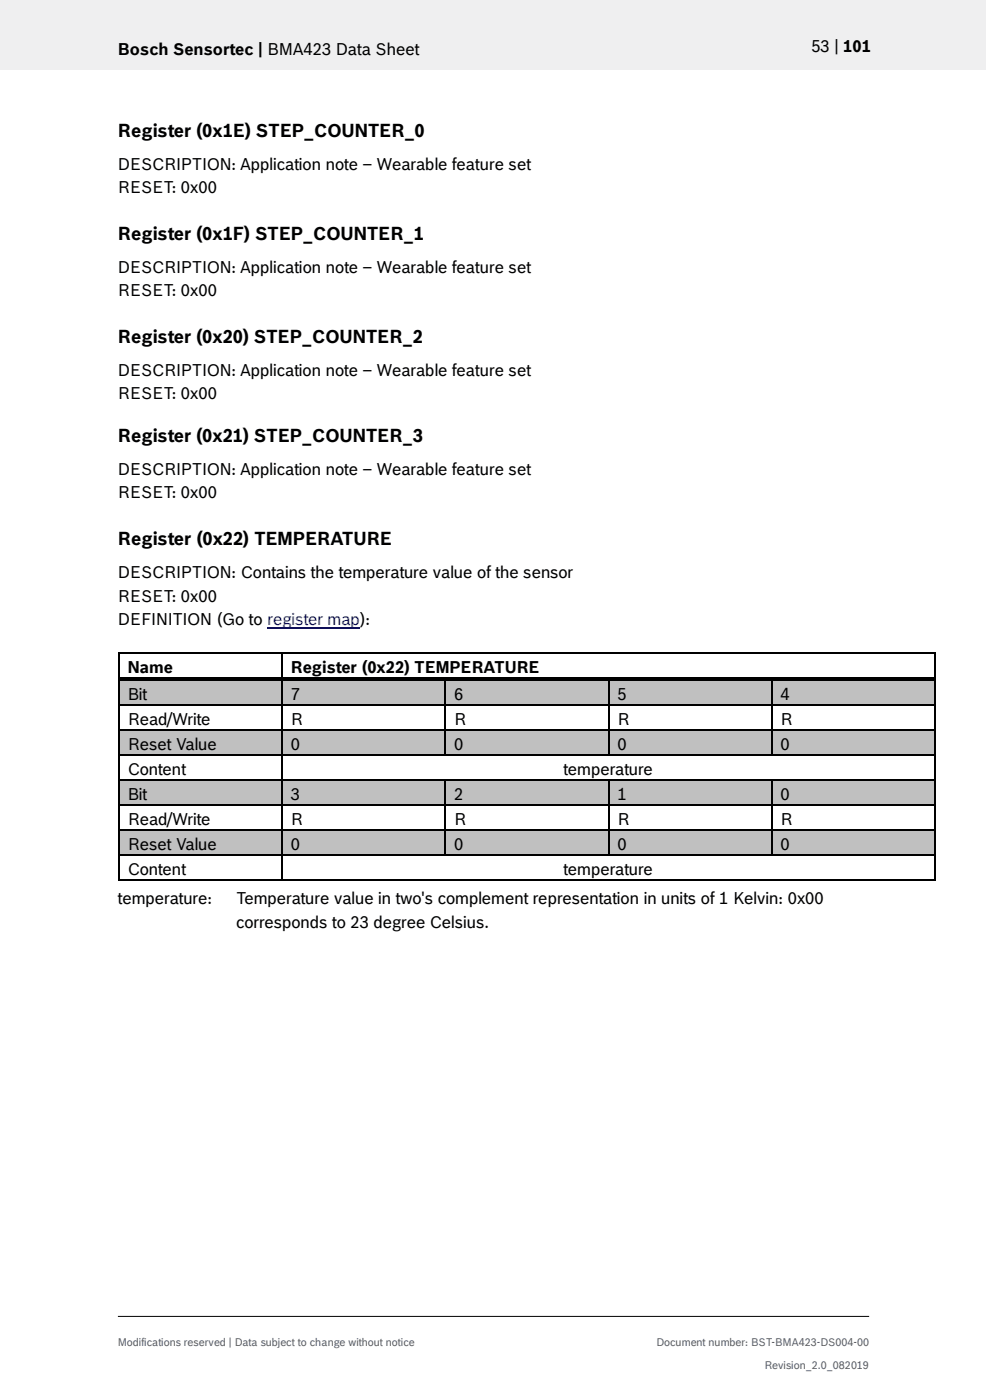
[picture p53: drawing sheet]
<svg xmlns="http://www.w3.org/2000/svg" width="210mm" height="297mm" viewBox="0 0 210 297" stroke-linecap="round" stroke-linejoin="round" font-family="sans-serif">
<defs><g id="words">
<g font-size="3.9">
<text x="25" y="29">Register (0x1E) STEP_COUNTER_0</text>
<text x="25" y="50.8">Register (0x1F) STEP_COUNTER_1</text>
<text x="25" y="72.7">Register (0x20) STEP_COUNTER_2</text>
<text x="25" y="93.7">Register (0x21) STEP_COUNTER_3</text>
<text x="25" y="115.6">Register (0x22) TEMPERATURE</text>
</g>
<g font-size="3.5">
<text x="25" y="11.6">Bosch Sensortec | BMA423 Data Sheet</text>
<text x="172.1" y="11">53 | 101</text>
<text x="25" y="36">DESCRIPTION: Application note – Wearable feature set</text>
<text x="25" y="41">RESET: 0x00</text>
<text x="25" y="57.9">DESCRIPTION: Application note – Wearable feature set</text>
<text x="25" y="62.8">RESET: 0x00</text>
<text x="25" y="79.8">DESCRIPTION: Application note – Wearable feature set</text>
<text x="25" y="84.7">RESET: 0x00</text>
<text x="25" y="100.8">DESCRIPTION: Application note – Wearable feature set</text>
<text x="25" y="105.7">RESET: 0x00</text>
<text x="25" y="122.7">DESCRIPTION: Contains the temperature value of the sensor</text>
<text x="25" y="127.6">RESET: 0x00</text>
<text x="25" y="132.5">DEFINITION (Go to register map):</text>
<text x="27.1" y="142.8">Name</text>
<text x="61.7" y="142.8">Register (0x22) TEMPERATURE</text>
<text x="27.1" y="148.5">Bit</text>
<text x="61.7" y="148.5">7</text>
<text x="96.3" y="148.5">6</text>
<text x="131" y="148.5">5</text>
<text x="165.6" y="148.5">4</text>
<text x="27.1" y="153.8">Read/Write</text>
<text x="61.7" y="153.8">R</text>
<text x="96.3" y="153.8">R</text>
<text x="131" y="153.8">R</text>
<text x="165.6" y="153.8">R</text>
<text x="27.1" y="159.1">Reset Value</text>
<text x="61.7" y="159.1">0</text>
<text x="96.3" y="159.1">0</text>
<text x="131" y="159.1">0</text>
<text x="165.6" y="159.1">0</text>
<text x="27.1" y="164.4">Content</text>
<text x="119.5" y="164.4">temperature</text>
<text x="27.1" y="169.7">Bit</text>
<text x="61.7" y="169.7">3</text>
<text x="96.3" y="169.7">2</text>
<text x="131" y="169.7">1</text>
<text x="165.6" y="169.7">0</text>
<text x="27.1" y="174.9">Read/Write</text>
<text x="61.7" y="174.9">R</text>
<text x="96.3" y="174.9">R</text>
<text x="131" y="174.9">R</text>
<text x="165.6" y="174.9">R</text>
<text x="27.1" y="180.2">Reset Value</text>
<text x="27.1" y="185.5">Content</text>
<text x="61.7" y="180.2">0</text>
<text x="96.3" y="180.2">0</text>
<text x="119.5" y="185.5">temperature</text>
<text x="131" y="180.2">0</text>
<text x="165.6" y="180.2">0</text>
<text x="25" y="191.9">temperature:</text>
<text x="50.1" y="191.9">Temperature value in two's complement representation in units of 1 Kelvin: 0x00</text>
<text x="50.1" y="196.8">corresponds to 23 degree Celsius.</text>
</g>
<g font-size="2.3" fill="#535f6b">
<text x="25" y="285.6">Modifications reserved | Data subject to change without notice</text>
<text x="139.3" y="285.6">Document number: BST-BMA423-DS004-00</text>
<text x="162.2" y="290.5">Revision_2.0_082019</text>
</g>
</g></defs>
<path d="M-.1 0h209.2v14.8h-209.2z" fill-rule="evenodd" fill="#efeff0"/>
<path d="M25 279.3h159.4" fill="none" stroke="#000" stroke-width=".21"/>
<path d="M56.7 133.2h19.7" fill="none" stroke="#00f" stroke-width=".25"/>
<g fill="#000">
<path d="M25 138.4h.4v.4h-.4z" fill-rule="evenodd"/>
<path d="M25 138.4h.4v.4h-.4z" fill-rule="evenodd"/>
<path d="M59.7 138.4h.3v.4h-.3z" fill-rule="evenodd"/>
<path d="M198.2 138.4h.3v.4h-.3z" fill-rule="evenodd"/>
<path d="M198.2 138.4h.3v.4h-.3z" fill-rule="evenodd"/>
</g>
<path d="M25.2 138.8v4.9M25.4 138.6h34.3M59.8 138.8v4.9M60 138.6h138.2M198.3 138.8v4.9" fill="none" stroke="#000" stroke-width=".34"/>
<g fill="#c0c0c0">
<path d="M25.4 144.5h34.2v5h-34.2z" fill-rule="evenodd"/>
<path d="M27.1 144.5h30.8v5h-30.8z" fill-rule="evenodd"/>
<path d="M60 144.5h34.2v5h-34.2z" fill-rule="evenodd"/>
<path d="M61.7 144.5h30.8v5h-30.8z" fill-rule="evenodd"/>
<path d="M94.6 144.5h34.3v5h-34.3z" fill-rule="evenodd"/>
<path d="M96.3 144.5h30.9v5h-30.9z" fill-rule="evenodd"/>
<path d="M129.2 144.5h34.3v5h-34.3z" fill-rule="evenodd"/>
<path d="M131 144.5h30.8v5h-30.8z" fill-rule="evenodd"/>
<path d="M163.9 144.5h34.3v5h-34.3z" fill-rule="evenodd"/>
<path d="M165.6 144.5h30.8v5h-30.8z" fill-rule="evenodd"/>
</g>
<g fill="#000">
<path d="M25 143.7h.4v.8h-.4z" fill-rule="evenodd"/>
<path d="M25.4 143.7h34.3v.8h-34.3z" fill-rule="evenodd"/>
</g>
<path d="M25.4 144.5h34.3" fill="none" stroke="#c0c0c0" stroke-width=".21"/>
<path d="M60 144.5h.4z" fill-rule="evenodd" fill="#c0c0c0"/>
<g fill="#000">
<path d="M59.7 144.5h.3z" fill-rule="evenodd"/>
<path d="M59.7 143.7h.7v.8h-.7z" fill-rule="evenodd"/>
<path d="M60.4 143.7h33.9v.8h-33.9z" fill-rule="evenodd"/>
</g>
<path d="M60.4 144.5h33.9" fill="none" stroke="#c0c0c0" stroke-width=".21"/>
<path d="M94.6 144.5h.5z" fill-rule="evenodd" fill="#c0c0c0"/>
<g fill="#000">
<path d="M94.3 144.5h.3z" fill-rule="evenodd"/>
<path d="M94.3 143.7h.8v.8h-.8z" fill-rule="evenodd"/>
<path d="M95.1 143.7h33.8v.8h-33.8z" fill-rule="evenodd"/>
</g>
<path d="M95.1 144.5h33.8" fill="none" stroke="#c0c0c0" stroke-width=".21"/>
<path d="M129.3 144.5h.4z" fill-rule="evenodd" fill="#c0c0c0"/>
<g fill="#000">
<path d="M128.9 144.5h.4z" fill-rule="evenodd"/>
<path d="M128.9 143.7h.8v.8h-.8z" fill-rule="evenodd"/>
<path d="M129.7 143.7h33.8v.8h-33.8z" fill-rule="evenodd"/>
</g>
<path d="M129.7 144.5h33.8" fill="none" stroke="#c0c0c0" stroke-width=".21"/>
<path d="M163.9 144.5h.4z" fill-rule="evenodd" fill="#c0c0c0"/>
<g fill="#000">
<path d="M25 149.5h.4v.3h-.4z" fill-rule="evenodd"/>
<path d="M59.7 149.5h.3v.3h-.3z" fill-rule="evenodd"/>
<path d="M94.3 149.5h.3v.3h-.3z" fill-rule="evenodd"/>
<path d="M128.9 149.5h.4v.3h-.4z" fill-rule="evenodd"/>
<path d="M163.5 144.5h.4z" fill-rule="evenodd"/>
<path d="M163.5 143.7h.8v.8h-.8z" fill-rule="evenodd"/>
<path d="M163.5 149.5h.4v.3h-.4z" fill-rule="evenodd"/>
<path d="M164.3 143.7h33.9v.8h-33.9z" fill-rule="evenodd"/>
<path d="M198.2 143.7h.3v.8h-.3z" fill-rule="evenodd"/>
<path d="M198.2 149.5h.3v.3h-.3z" fill-rule="evenodd"/>
</g>
<path d="M164.3 144.5h33.9" fill="none" stroke="#c0c0c0" stroke-width=".21"/>
<g fill="none" stroke="#000" stroke-width=".34">
<path d="M25.2 144.5v5M25.2 149.8v4.9M25.4 149.6h34.3M59.8 144.5v5M59.8 149.8v4.9M60 149.6h34.3M94.5 144.5v5M94.5 149.8v4.9M94.6 149.6h34.3M129.1 144.5v5M129.1 149.8v4.9M129.3 149.6h34.2"/>
<path d="M163.7 144.5v5M163.7 149.8v4.9M163.9 149.6h34.3M198.3 144.5v5M198.3 149.8v4.9"/>
</g>
<g fill="#c0c0c0">
<path d="M25.4 155.1h34.2v4.9h-34.2z" fill-rule="evenodd"/>
<path d="M27.1 155.1h30.8v4.9h-30.8z" fill-rule="evenodd"/>
<path d="M60 155.1h34.2v4.9h-34.2z" fill-rule="evenodd"/>
<path d="M61.7 155.1h30.8v4.9h-30.8z" fill-rule="evenodd"/>
<path d="M94.6 155.1h34.3v4.9h-34.3z" fill-rule="evenodd"/>
<path d="M96.3 155.1h30.9v4.9h-30.9z" fill-rule="evenodd"/>
<path d="M129.2 155.1h34.3v4.9h-34.3z" fill-rule="evenodd"/>
<path d="M131 155.1h30.8v4.9h-30.8z" fill-rule="evenodd"/>
<path d="M163.9 155.1h34.3v4.9h-34.3z" fill-rule="evenodd"/>
<path d="M165.6 155.1h30.8v4.9h-30.8z" fill-rule="evenodd"/>
</g>
<g fill="#000">
<path d="M25 154.7h.4v.4h-.4z" fill-rule="evenodd"/>
<path d="M59.7 154.7h.3v.4h-.3z" fill-rule="evenodd"/>
<path d="M94.3 154.7h.3v.4h-.3z" fill-rule="evenodd"/>
<path d="M128.9 154.7h.4v.4h-.4z" fill-rule="evenodd"/>
<path d="M163.5 154.7h.4v.4h-.4z" fill-rule="evenodd"/>
<path d="M198.2 154.7h.3v.4h-.3z" fill-rule="evenodd"/>
<path d="M25 160h.4v.4h-.4z" fill-rule="evenodd"/>
<path d="M59.7 160h.3v.4h-.3z" fill-rule="evenodd"/>
<path d="M94.3 160h.3v.4h-.3z" fill-rule="evenodd"/>
<path d="M128.9 160h.4v.4h-.4z" fill-rule="evenodd"/>
<path d="M163.5 160h.4v.4h-.4z" fill-rule="evenodd"/>
<path d="M198.2 160h.3v.4h-.3z" fill-rule="evenodd"/>
</g>
<g fill="none" stroke="#000" stroke-width=".34">
<path d="M25.2 155.1v4.9M25.4 154.9h34.3M59.8 155.1v4.9M60 154.9h34.3M94.5 155.1v4.9M94.6 154.9h34.3M129.1 155.1v4.9M129.3 154.9h34.2M163.7 155.1v4.9M163.9 154.9h34.3M198.3 155.1v4.9M25.2 160.4v4.9"/>
<path d="M25.4 160.2h34.3M59.8 160.4v4.9M60 160.2h34.3M94.6 160.2h34.3M129.3 160.2h34.2M163.9 160.2h34.3M198.3 160.4v4.9"/>
</g>
<g fill="#c0c0c0">
<path d="M25.4 165.7h34.2v4.9h-34.2z" fill-rule="evenodd"/>
<path d="M27.1 165.7h30.8v4.9h-30.8z" fill-rule="evenodd"/>
<path d="M60 165.7h34.2v4.9h-34.2z" fill-rule="evenodd"/>
<path d="M61.7 165.7h30.8v4.9h-30.8z" fill-rule="evenodd"/>
<path d="M94.6 165.7h34.3v4.9h-34.3z" fill-rule="evenodd"/>
<path d="M96.3 165.7h30.9v4.9h-30.9z" fill-rule="evenodd"/>
<path d="M129.2 165.7h34.3v4.9h-34.3z" fill-rule="evenodd"/>
<path d="M131 165.7h30.8v4.9h-30.8z" fill-rule="evenodd"/>
<path d="M163.9 165.7h34.3v4.9h-34.3z" fill-rule="evenodd"/>
<path d="M165.6 165.7h30.8v4.9h-30.8z" fill-rule="evenodd"/>
</g>
<g fill="#000">
<path d="M25 165.3h.4v.4h-.4z" fill-rule="evenodd"/>
<path d="M25 170.6h.4v.4h-.4z" fill-rule="evenodd"/>
<path d="M59.7 165.3h.3v.4h-.3z" fill-rule="evenodd"/>
<path d="M59.7 170.6h.3v.4h-.3z" fill-rule="evenodd"/>
<path d="M94.3 165.3h.3v.4h-.3z" fill-rule="evenodd"/>
<path d="M94.3 170.6h.3v.4h-.3z" fill-rule="evenodd"/>
<path d="M128.9 165.3h.4v.4h-.4z" fill-rule="evenodd"/>
<path d="M128.9 170.6h.4v.4h-.4z" fill-rule="evenodd"/>
<path d="M163.5 165.3h.4v.4h-.4z" fill-rule="evenodd"/>
<path d="M163.5 170.6h.4v.4h-.4z" fill-rule="evenodd"/>
<path d="M198.2 165.3h.3v.4h-.3z" fill-rule="evenodd"/>
<path d="M198.2 170.6h.3v.4h-.3z" fill-rule="evenodd"/>
</g>
<g fill="none" stroke="#000" stroke-width=".34">
<path d="M25.2 165.7v4.9M25.2 171v4.9M25.4 165.5h34.3M25.4 170.8h34.3M59.8 165.7v4.9M59.8 171v4.9M60 165.5h34.3M60 170.8h34.3M94.5 165.7v4.9M94.5 171v4.9M94.6 165.5h34.3M94.6 170.8h34.3"/>
<path d="M129.1 165.7v4.9M129.1 171v4.9M129.3 165.5h34.2M129.3 170.8h34.2M163.7 165.7v4.9M163.7 171v4.9M163.9 165.5h34.3M163.9 170.8h34.3M198.3 165.7v4.9M198.3 171v4.9"/>
</g>
<g fill="#c0c0c0">
<path d="M25.4 176.3h34.2v4.9h-34.2z" fill-rule="evenodd"/>
<path d="M27.1 176.3h30.8v4.9h-30.8z" fill-rule="evenodd"/>
<path d="M60 176.3h34.2v4.9h-34.2z" fill-rule="evenodd"/>
<path d="M61.7 176.3h30.8v4.9h-30.8z" fill-rule="evenodd"/>
<path d="M94.6 176.3h34.3v4.9h-34.3z" fill-rule="evenodd"/>
<path d="M96.3 176.3h30.9v4.9h-30.9z" fill-rule="evenodd"/>
<path d="M129.2 176.3h34.3v4.9h-34.3z" fill-rule="evenodd"/>
<path d="M131 176.3h30.8v4.9h-30.8z" fill-rule="evenodd"/>
<path d="M163.9 176.3h34.3v4.9h-34.3z" fill-rule="evenodd"/>
<path d="M165.6 176.3h30.8v4.9h-30.8z" fill-rule="evenodd"/>
</g>
<g fill="#000">
<path d="M25 175.9h.4v.4h-.4z" fill-rule="evenodd"/>
<path d="M59.7 175.9h.3v.4h-.3z" fill-rule="evenodd"/>
<path d="M94.3 175.9h.3v.4h-.3z" fill-rule="evenodd"/>
<path d="M128.9 175.9h.4v.4h-.4z" fill-rule="evenodd"/>
<path d="M163.5 175.9h.4v.4h-.4z" fill-rule="evenodd"/>
<path d="M198.2 175.9h.3v.4h-.3z" fill-rule="evenodd"/>
<path d="M25 181.2h.4v.4h-.4z" fill-rule="evenodd"/>
<path d="M25 186.5h.4v.4h-.4z" fill-rule="evenodd"/>
<path d="M25 186.5h.4v.4h-.4z" fill-rule="evenodd"/>
<path d="M59.7 181.2h.3v.4h-.3z" fill-rule="evenodd"/>
<path d="M59.7 186.5h.3v.4h-.3z" fill-rule="evenodd"/>
<path d="M94.3 181.2h.3v.4h-.3z" fill-rule="evenodd"/>
<path d="M128.9 181.2h.4v.4h-.4z" fill-rule="evenodd"/>
<path d="M163.5 181.2h.4v.4h-.4z" fill-rule="evenodd"/>
<path d="M198.2 181.2h.3v.4h-.3z" fill-rule="evenodd"/>
<path d="M198.2 186.5h.3v.4h-.3z" fill-rule="evenodd"/>
<path d="M198.2 186.5h.3v.4h-.3z" fill-rule="evenodd"/>
</g>
<g fill="none" stroke="#000" stroke-width=".34">
<path d="M25.2 176.3v4.9M25.4 176.1h34.3M59.8 176.3v4.9M60 176.1h34.3M94.5 176.3v4.9M94.6 176.1h34.3M129.1 176.3v4.9M129.3 176.1h34.2M163.7 176.3v4.9M163.9 176.1h34.3M198.3 176.3v4.9M25.2 181.6v4.9"/>
<path d="M25.4 181.4h34.3M25.4 186.7h34.3M59.8 181.6v4.9M60 181.4h34.3M60 186.7h138.2M94.6 181.4h34.3M129.3 181.4h34.2M163.9 181.4h34.3M198.3 181.6v4.9"/>
</g>
<use href="#words"/>
</svg>
